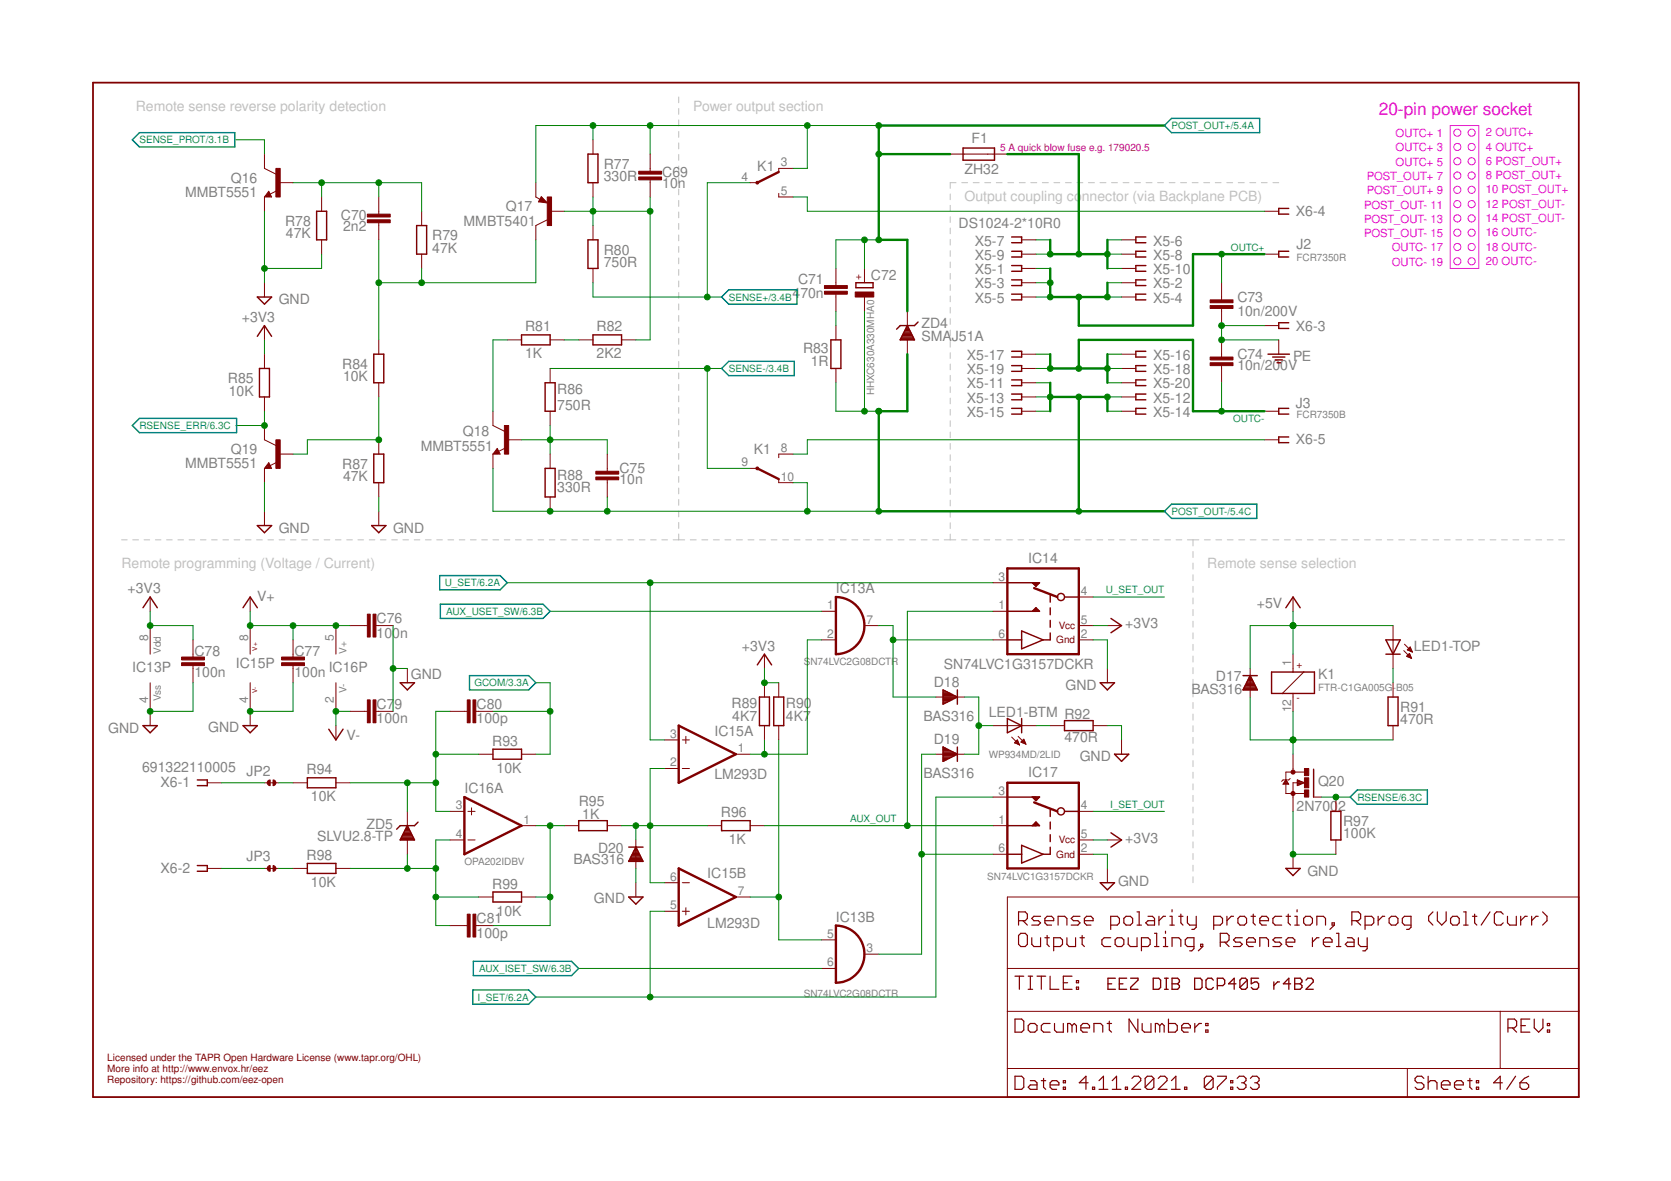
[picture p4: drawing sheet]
<svg xmlns="http://www.w3.org/2000/svg" width="297mm" height="210mm" viewBox="0 0 297 210" stroke-linecap="round" stroke-linejoin="round" font-family="sans-serif">
<defs><g id="words">
<text font-size="3.1" fill="#f0f" x="245.1" y="20.4">20-pin power socket</text>
<g font-size="2.5" fill="#c0c0c0">
<text x="24.1" y="19.8">Remote sense reverse polarity detection</text>
<text x="123.2" y="19.8">Power output section</text>
<text x="171.4" y="35.6">Output coupling co</text>
<text x="192.3" y="35.6">nnector (via Backplane PCB)</text>
<text x="21.6" y="101">Remote programming (Voltage / Current)</text>
<text x="214.6" y="101">Remote sense selection</text>
</g>
<g font-size="2.5" fill="#808080">
<text x="172.7" y="25.5">F1</text>
<text x="32.9" y="35">MMBT5551</text>
<text x="41" y="32.5">Q16</text>
<text x="107.3" y="32.2">330R</text>
<text x="107.3" y="30">R77</text>
<text x="117.7" y="33.4">10n</text>
<text x="117.7" y="31.5">C69</text>
<text x="134.6" y="30.4">K1</text>
<text x="171.4" y="30.9">ZH32</text>
<text x="50.7" y="40.2">R78</text>
<text x="60.6" y="39.1">C70</text>
<text x="61" y="41">2n2</text>
<text x="82.4" y="40.1">MMBT5401</text>
<text x="89.9" y="37.5">Q17</text>
<text x="170.4" y="40.6">DS1024-2*10R0</text>
<text x="230.4" y="38.3">X6-4</text>
<text x="50.8" y="42.4">47K</text>
<text x="76.8" y="44.9">47K</text>
<text x="76.8" y="42.7">R79</text>
<text x="107.3" y="47.5">750R</text>
<text x="107.3" y="45.3">R80</text>
<text x="173.3" y="43.6">X5-7</text>
<text x="173.3" y="46.2">X5-9</text>
<text x="205" y="43.6">X5-6</text>
<text x="205" y="46.2">X5-8</text>
<text x="230.5" y="44.3">J2</text>
<text x="140.9" y="53">4</text>
<text x="141.9" y="50.5">C71</text>
<text x="142.3" y="53">70n</text>
<text x="154.8" y="49.8">C72</text>
<text x="173.3" y="48.7">X5-1</text>
<text x="173.3" y="51.3">X5-3</text>
<text x="173.3" y="53.8">X5-5</text>
<text x="205" y="51.3">X5-2</text>
<text x="205" y="53.8">X5-4</text>
<text x="205" y="48.7">X5-10</text>
<text x="219.9" y="53.7">C73</text>
<text x="43" y="57.2">+3V3</text>
<text x="49.5" y="54.1">GND</text>
<text x="93.4" y="58.9">R81</text>
<text x="106.1" y="58.9">R82</text>
<text x="163.8" y="58.4">ZD4</text>
<text x="219.9" y="56.2">10n/200V</text>
<text x="230.4" y="58.9">X6-3</text>
<text x="60.8" y="65.6">R84</text>
<text x="93.4" y="63.7">1K</text>
<text x="106.1" y="63.7">2K2</text>
<text x="142.7" y="62.7">R83</text>
<text x="144.1" y="65">1R</text>
<text x="163.8" y="60.7">SMAJ51A</text>
<text x="171.9" y="64">X5-17</text>
<text x="205" y="64">X5-16</text>
<text x="219.9" y="65.7">10n/200V</text>
<text x="219.9" y="63.8">C74</text>
<text x="229.9" y="64.2">PE</text>
<text x="40.5" y="68.1">R85</text>
<text x="40.7" y="70.3">10K</text>
<text x="61" y="67.8">10K</text>
<text x="99.1" y="70">R86</text>
<text x="171.9" y="69">X5-11</text>
<text x="171.9" y="71.6">X5-13</text>
<text x="171.9" y="66.5">X5-19</text>
<text x="205" y="71.6">X5-12</text>
<text x="205" y="66.5">X5-18</text>
<text x="205" y="69">X5-20</text>
<text x="82.3" y="77.5">Q18</text>
<text x="99.1" y="72.8">750R</text>
<text x="171.9" y="74.1">X5-15</text>
<text x="205" y="74.1">X5-14</text>
<text x="230.4" y="72.6">J3</text>
<text x="32.9" y="83.3">MMBT5551</text>
<text x="41" y="80.7">Q19</text>
<text x="60.8" y="83.4">R87</text>
<text x="74.8" y="80.1">MMBT5551</text>
<text x="134" y="80.7">K1</text>
<text x="230.4" y="78.9">X6-5</text>
<text x="61" y="85.5">47K</text>
<text x="99.1" y="87.4">330R</text>
<text x="99.1" y="85.3">R88</text>
<text x="110.1" y="86">10n</text>
<text x="110.1" y="84.1">C75</text>
<text x="49.5" y="94.7">GND</text>
<text x="69.9" y="94.7">GND</text>
<text x="182.8" y="100.1">IC14</text>
<text x="22.7" y="105.5">+3V3</text>
<text x="45.7" y="106.7">V+</text>
<text x="148.6" y="105.5">IC13A</text>
<text x="66.9" y="113.3">100n</text>
<text x="66.9" y="110.8">C76</text>
<text x="200" y="111.7">+3V3</text>
<text x="223.4" y="108">+5V</text>
<text x="23.5" y="119.4">IC13P</text>
<text x="34.6" y="116.5">C78</text>
<text x="41.9" y="118.8">IC15P</text>
<text x="52.3" y="116.5">C77</text>
<text x="58.4" y="119.4">IC16P</text>
<text x="131.9" y="115.6">+3V3</text>
<text x="167.8" y="118.9">SN74LVC1G3157DCKR</text>
<text x="251.3" y="115.8">LED1-TOP</text>
<text x="34.6" y="120.3">100n</text>
<text x="52.3" y="120.3">100n</text>
<text x="73" y="120.7">GND</text>
<text x="130" y="125.9">R89</text>
<text x="139.7" y="125.9">R90</text>
<text x="166" y="122.1">D18</text>
<text x="189.4" y="122.6">GND</text>
<text x="211.8" y="123.4">BAS316</text>
<text x="216.1" y="121.1">D17</text>
<text x="234.3" y="120.7">K1</text>
<text x="19.2" y="130.2">GND</text>
<text x="37" y="130.1">GND</text>
<text x="61.6" y="131.5">V-</text>
<text x="66.9" y="128.6">100n</text>
<text x="66.9" y="126">C7</text>
<text x="70.1" y="126">9</text>
<text x="84.7" y="128.6">100p</text>
<text x="84.7" y="126">C80</text>
<text x="127" y="130.9">IC15A</text>
<text x="130.2" y="128.1">4K7</text>
<text x="139.7" y="128.1">4K7</text>
<text x="164.2" y="128.1">BAS316</text>
<text x="175.8" y="127.4">LED1-BTM R92</text>
<text x="189.2" y="131.9">470R</text>
<text x="248.9" y="128.7">470R</text>
<text x="248.9" y="126.5">R91</text>
<text x="25.3" y="137.2">691322110005</text>
<text x="43.8" y="137.9">JP2</text>
<text x="54.5" y="137.6">R94</text>
<text x="87.5" y="132.5">R93</text>
<text x="88.3" y="137.3">10K</text>
<text x="166" y="132.3">D19</text>
<text x="191.9" y="135.3">GND</text>
<text x="28.5" y="139.9">X6-1</text>
<text x="55.3" y="142.4">10K</text>
<text x="82.6" y="141">IC16A</text>
<text x="102.9" y="143.3">R95</text>
<text x="127" y="138.5">LM293D</text>
<text x="164.2" y="138.3">BAS316</text>
<text x="182.8" y="138.2">IC17</text>
<text x="234.3" y="139.8">Q20</text>
<text x="56.4" y="149.5">SLVU2.8-TP</text>
<text x="65.1" y="147.4">ZD5</text>
<text x="103.5" y="145.6">1K</text>
<text x="128.1" y="145.2">R96</text>
<text x="200" y="149.8">+3V3</text>
<text x="230.5" y="144.1">2N700</text>
<text x="237.8" y="144.1">2</text>
<text x="238.7" y="149">100K</text>
<text x="238.7" y="146.8">R97</text>
<text x="28.5" y="155.1">X6-2</text>
<text x="43.8" y="153.1">JP3</text>
<text x="54.5" y="152.9">R98</text>
<text x="102" y="153.5">BAS316</text>
<text x="106.3" y="151.5">D20</text>
<text x="129.5" y="150">1K</text>
<text x="232.4" y="155.6">GND</text>
<text x="55.3" y="157.7">10K</text>
<text x="87.5" y="157.9">R99</text>
<text x="105.6" y="160.6">GND</text>
<text x="125.7" y="156.1">IC15B</text>
<text x="198.7" y="157.5">GND</text>
<text x="84.7" y="166.7">100p</text>
<text x="84.7" y="164.1">C81</text>
<text x="88.3" y="162.7">10K</text>
<text x="125.7" y="165">LM293D</text>
<text x="148.6" y="163.9">IC13B</text>
</g>
<g font-size="2.1" fill="#808080">
<text x="138.8" y="29.6">3</text>
<text x="131.8" y="32.1">4</text>
<text x="138.8" y="34.7">5</text>
<text x="131.8" y="82.9">9</text>
<text x="138.8" y="80.4">8</text>
<text x="138.8" y="85.4">10</text>
<text x="177.5" y="103.2">3</text>
<text x="192.1" y="105.8">4</text>
<text x="26.3" y="113.9" transform="rotate(-90 26.3 113.9)">8</text>
<text x="44.1" y="113.9" transform="rotate(-90 44.1 113.9)">8</text>
<text x="59.3" y="113.9" transform="rotate(-90 59.3 113.9)">5</text>
<text x="147" y="108.3">1</text>
<text x="147" y="113.4">2</text>
<text x="154" y="110.8">7</text>
<text x="177.5" y="113.4">6</text>
<text x="177.5" y="108.3">1</text>
<text x="192.1" y="110.8">5</text>
<text x="192.1" y="113.4">2</text>
<text x="229.5" y="118.5" transform="rotate(-90 229.5 118.5)">1</text>
<text x="26.3" y="124.9" transform="rotate(-90 26.3 124.9)">4</text>
<text x="44.1" y="124.9" transform="rotate(-90 44.1 124.9)">4</text>
<text x="59.3" y="124.9" transform="rotate(-90 59.3 124.9)">2</text>
<text x="119.1" y="131.1">3</text>
<text x="229.5" y="126.6" transform="rotate(-90 229.5 126.6)">12</text>
<text x="119.1" y="136.2">2</text>
<text x="131.2" y="133.7">1</text>
<text x="81" y="143.8">3</text>
<text x="177.5" y="141.3">3</text>
<text x="192.1" y="143.8">4</text>
<text x="81" y="148.9">4</text>
<text x="93.1" y="146.4">1</text>
<text x="177.5" y="146.4">1</text>
<text x="192.1" y="148.9">5</text>
<text x="177.5" y="151.5">6</text>
<text x="192.1" y="151.5">2</text>
<text x="119.1" y="156.5">6</text>
<text x="119.1" y="161.6">5</text>
<text x="131.2" y="159.1">7</text>
<text x="147" y="166.7">5</text>
<text x="147" y="171.8">6</text>
<text x="154" y="169.2">3</text>
</g>
<g font-size="2" fill="#f0f">
<text x="248.1" y="24.4">OUTC+ 1</text>
<text x="248.1" y="29.4">OUTC+ 5</text>
<text x="248.1" y="26.9">OUTC+ 3</text>
<text x="264.1" y="29.3">6 POST_OUT+</text>
<text x="264.1" y="24.2">2 OUTC+</text>
<text x="264.1" y="26.8">4 OUTC+</text>
<text x="243" y="32">POST_OUT+ 7</text>
<text x="243" y="34.5">POST_OUT+ 9</text>
<text x="264.1" y="34.4">10 POST_OUT+</text>
<text x="264.1" y="31.8">8 POST_OUT+</text>
<text x="242.5" y="37.1">POST_OUT- 11</text>
<text x="242.5" y="39.6">POST_OUT- 13</text>
<text x="264.1" y="42">16 OUTC-</text>
<text x="264.1" y="36.9">12 POST_OUT-</text>
<text x="264.1" y="39.5">14 POST_OUT-</text>
<text x="242.5" y="42.1">POST_OUT- 15</text>
<text x="247.4" y="47.2">OUTC- 19</text>
<text x="247.4" y="44.7">OUTC- 17</text>
<text x="264.1" y="47.1">20 OUTC-</text>
<text x="264.1" y="44.5">18 OUTC-</text>
</g>
<g font-size="1.8" fill="#008080">
<text x="208.3" y="22.9">POST_OUT+/5.4A</text>
<text x="24.8" y="25.5">SENSE_PROT/3.1B</text>
<text x="218.8" y="44.5">OUTC+</text>
<text x="129.5" y="53.4">SENSE+/3.4B</text>
<text x="129.5" y="66.1">SENSE-/3.4B</text>
<text x="24.8" y="76.3">RSENSE_ERR/6.3C</text>
<text x="219.2" y="75">OUTC-</text>
<text x="208.3" y="91.5">POST_OUT-/5.4C</text>
<text x="79" y="104.2">U_SET/6.2A</text>
<text x="196.6" y="105.5">U_SET_OUT</text>
<text x="79.3" y="109.3">AUX_USET_SW/6.3B</text>
<text x="84.3" y="122">GCOM/3.3A</text>
<text x="197.4" y="143.6">I_SET_OUT</text>
<text x="241.3" y="142.3">RSENSE/6.3C</text>
<text x="151.1" y="146.1">AUX_OUT</text>
<text x="85.2" y="172.8">AUX_ISET_SW/6.3B</text>
<text x="84.9" y="177.8">I_SET/6.2A</text>
</g>
<text font-size="1.8" fill="#800080" x="177.8" y="26.8">5 A quick blow fuse e.g. 179020.5</text>
<g font-size="1.8" fill="#808080">
<text x="230.5" y="46.4">FCR7350R</text>
<text x="155.4" y="70.3" transform="rotate(-90 155.4 70.3)">HHXC630A330MHA0</text>
<text x="230.5" y="74.4">FCR7350B</text>
<text x="28.6" y="116.3" transform="rotate(-90 28.6 116.3)">Vdd</text>
<text x="61.6" y="116.3" transform="rotate(-90 61.6 116.3)">V+</text>
<text x="142.9" y="118.2">SN74LVC2G08DCTR</text>
<text x="28.6" y="124.6" transform="rotate(-90 28.6 124.6)">Vss</text>
<text x="61.6" y="123.3" transform="rotate(-90 61.6 123.3)">V-</text>
<text x="234.3" y="122.9">FTR-C1GA005G-B05</text>
<text x="175.8" y="134.7">WP934MD/2LID</text>
<text x="82.6" y="153.7">OPA202IDBV</text>
<text x="175.5" y="156.5">SN74LVC1G3157DCKR</text>
<text x="142.9" y="177.2">SN74LVC2G08DCTR</text>
</g>
<g font-size="1.8" fill="#800000">
<text x="153.1" y="49.8" transform="rotate(-90 153.1 49.8)">+</text>
<text x="188.2" y="111.8">Vcc</text>
<text x="187.8" y="114.4">Gnd</text>
<text x="230.5" y="118.8">+</text>
<text x="230.5" y="124.5">-</text>
<text x="188.2" y="149.9">Vcc</text>
<text x="187.8" y="152.5">Gnd</text>
<text x="19.1" y="188.6">Licensed under the TAPR Open Hardware License (www.tapr.org/OHL)</text>
<text x="19.1" y="190.5">More info at http://www.envox.hr/eez</text>
<text x="19.1" y="192.4">Repository: https://github.com/eez-open</text>
</g>
<g font-size="1.1" fill="#800000">
<text x="45.7" y="115.6" transform="rotate(-90 45.7 115.6)">V+</text>
<text x="45.7" y="123.3" transform="rotate(-90 45.7 123.3)">V-</text>
</g>
</g></defs>
<g fill="none" stroke="#c0c0c0" stroke-width=".18">
<path d="M120.6 17.2v1.1M120.6 19.3v1M120.6 21.3v1.1M120.6 23.4v1M120.6 25.4v1.1M120.6 27.5v1M120.6 29.5v1M120.6 31.5v1.1M120.6 33.6v1M120.6 35.6v1.1M120.6 37.7v1M120.6 39.7v1.1"/>
<path d="M168.9 34.5v1M168.9 36.5v1M168.9 38.5v1M169.9 32.5h-1v1M171 32.5h1M173 32.5h1.1M175 32.5h1.1M177.1 32.5h1M179.2 32.5h1M181.2 32.5h1M183.2 32.5h1.1M185.3 32.5h1.1"/>
<path d="M187.3 32.5h1.1M189.4 32.5h1M191.4 32.5h1.1M193.5 32.5h1M195.5 32.5h1.1M197.6 32.5h1M199.6 32.5h1.1M201.7 32.5h1M203.7 32.5h1.1M205.8 32.5h1M207.8 32.5h1.1M209.9 32.5h1"/>
<path d="M211.9 32.5h1.1M214 32.5h1M216 32.5h1.1M218.1 32.5h1M220.1 32.5h1.1M222.2 32.5h1M224.2 32.5h1.1M226.3 32.5h1M120.6 41.8v1M120.6 43.8v1.1M120.6 45.8v1.1M120.6 47.9v1"/>
<path d="M120.6 49.9v1.1M120.6 52v1M120.6 54v1.1M120.6 56.1v1M120.6 58.1v1.1M168.9 40.5v1.1M168.9 42.5v1.1M168.9 44.6v1M168.9 46.6v1M168.9 48.6v1M168.9 50.6v1M168.9 52.6v1"/>
<path d="M168.9 54.6v1M168.9 56.6v1.1M168.9 58.7v1M120.6 60.2v1M120.6 62.2v1M120.6 64.2v1.1M120.6 66.3v1M120.6 68.3v1.1M120.6 70.4v1M120.6 72.4v1.1M120.6 74.5v1M120.6 76.5v1.1"/>
<path d="M120.6 78.5v1.1M168.9 60.7v1M168.9 62.7v1M168.9 64.7v1M168.9 66.7v1M168.9 68.7v1.1M168.9 70.8v1M168.9 72.8v1M168.9 74.8v1M168.9 76.8v1M168.9 78.8v1M21.6 95.9h1"/>
<path d="M23.6 95.9h1M25.6 95.9h1M27.6 95.9h1M29.6 95.9h1M31.6 95.9h1M33.6 95.9h1M35.6 95.9h1M37.6 95.9h1M39.6 95.9h1M41.6 95.9h1M43.6 95.9h1M45.6 95.9h1"/>
<path d="M47.6 95.9h1M49.6 95.9h1M51.6 95.9h1M53.6 95.9h1M55.6 95.9h1M57.6 95.9h1M59.6 95.9h1M61.6 95.9h1M63.6 95.9h1M65.6 95.9h1M67.6 95.9h1M69.6 95.9h1"/>
<path d="M71.6 95.9h1M73.6 95.9h1M75.6 95.9h1M77.6 95.9h1M79.6 95.9h1M81.6 95.9h1M83.6 95.9h1M85.6 95.9h1M87.6 95.9h1M89.6 95.9h1M91.6 95.9h1M93.6 95.9h1"/>
<path d="M95.7 95.9h.9M97.6 95.9h1M99.7 95.9h.9M101.6 95.9h1M103.7 95.9h.9M105.6 95.9h1M107.7 95.9h.9M109.6 95.9h1.1M111.7 95.9h.9M113.6 95.9h1.1M115.7 95.9h.9M117.6 95.9h1.1"/>
<path d="M119.7 95.9h2M120.6 80.6v1M120.6 82.6v1.1M120.6 84.7v1M120.6 86.7v1.1M120.6 88.8v1M120.6 90.8v1.1M120.6 92.9v1M120.6 94.9v1M122.7 95.9h1.1M124.8 95.9h1M126.8 95.9h1.1"/>
<path d="M128.9 95.9h1M130.9 95.9h1.1M133 95.9h1M135 95.9h1.1M137.1 95.9h1M139.1 95.9h1.1M141.2 95.9h1M143.2 95.9h1.1M145.3 95.9h1M147.3 95.9h1.1M149.4 95.9h1M151.4 95.9h1.1"/>
<path d="M153.5 95.9h1M155.5 95.9h1.1M157.6 95.9h1M159.6 95.9h1.1M161.7 95.9h1.1M163.7 95.9h1.1M165.8 95.9h1.1M167.9 95.9h2M168.9 80.8v1.1M168.9 82.8v1.1M168.9 84.9v1M168.9 86.9v1"/>
<path d="M168.9 88.9v1M168.9 90.9v1M168.9 92.9v1M168.9 94.9v1M170.9 95.9h1M172.9 95.9h1M174.9 95.9h1M176.9 95.9h1M178.9 95.9h1.1M181 95.9h1M183 95.9h1M185 95.9h1"/>
<path d="M187 95.9h1M189 95.9h1M191 95.9h1M193 95.9h1M195 95.9h1M197 95.9h1M199 95.9h1M201 95.9h1M203 95.9h1M205 95.9h1.1M207.1 95.9h1M209.1 95.9h1"/>
<path d="M211.1 95.9h2M212.1 95.9v1.1M212.1 98v1.1M214.1 95.9h1M216.1 95.9h1.1M218.2 95.9h1M220.2 95.9h1M222.2 95.9h1.1M224.3 95.9h1M226.3 95.9h1M228.3 95.9h1.1M230.4 95.9h1"/>
<path d="M232.4 95.9h1M234.4 95.9h1.1M236.5 95.9h1M238.5 95.9h1M240.5 95.9h1.1M242.5 95.9h1.1M244.6 95.9h1M246.6 95.9h1M248.6 95.9h1.1M250.7 95.9h1M252.7 95.9h1M254.7 95.9h1.1"/>
<path d="M256.8 95.9h1M258.8 95.9h1M260.8 95.9h1.1M262.8 95.9h1.1M264.9 95.9h1M266.9 95.9h1M268.9 95.9h1.1M271 95.9h1M273 95.9h1M275 95.9h1.1M277.1 95.9h1M212.1 100.1v1.1"/>
<path d="M212.1 102.2v1M212.1 104.2v1.1M212.1 106.3v1M212.1 108.3v1.1M212.1 110.4v1.1M212.1 112.5v1M212.1 114.5v1.1M212.1 116.6v1.1M212.1 118.7v1M212.1 120.7v1.1M212.1 122.8v1.1M212.1 124.9v1"/>
<path d="M212.1 126.9v1.1M212.1 129v1M212.1 131.1v1M212.1 133.1v1.1M212.1 135.2v1M212.1 137.2v1.1M212.1 139.3v1.1M212.1 141.4v1.1M212.1 143.4v1.1M212.1 145.5v1.1M212.1 147.6v1M212.1 149.6v1.1"/>
<path d="M212.1 151.7v1.1M212.1 153.8v1M212.1 155.8v1.1"/>
</g>
<g fill="none" stroke="#800000" stroke-width=".21">
<path d="M180.4 173.5h1.6M181.1 163.6h1.1l.4-.4v-.7l-.4-.4h-1.1v2.3M181.1 166.3l.4-.4h.7l.4 .4v1.5l-.4 .4h-.7l-.4-.4zM181.2 173.5v2.3M181.8 163.6l.8 .8M182.8 173.5h.8M182.8 175.8h.8M183.2 173.5v2.3M183.4 166.7v1.1l.4 .4h1.2v-1.5M184.3 173.5h1.6M185 162.9h-1.2l-.4 .3 .4 .4h.8l.4 .4-.4 .4h-1.2M185.1 173.5v2.3"/>
<path d="M185.7 163.6h1.6v-.4l-.4-.3h-.8l-.4 .3v.8l.4 .4h.8M185.7 166.7h.8M186.1 166.3v1.5l.4 .4M186.7 173.5v2.3h1.5M187.3 168.2h1.2l.4-.4v-.8l-.4-.3h-1.2v2.3M188.1 164.4v-1.5h1.2l.4 .3v1.2M189 174.7h.8M189.7 166.7v1.1l.3 .4h1.2v-1.5M190.6 173.5h-1.6v2.3h1.6M191.3 175.5h.4v.3h-.4zM191.3 174.3h.4v.4h-.4zM192 162.9h-1.2l-.4 .3 .4 .4h.8l.4 .4-.4 .4h-1.2"/>
<path d="M192 166.7h.8M192.4 166.3v1.5l.4 .4M192.8 163.6h1.5v-.4l-.4-.3h-.8l-.3 .3v.8l.3 .4h.8M197.4 164.4h1.2l.4-.4v-.8l-.4-.3h-1.2v2.3M197.4 166.7h-1.1l-.4 .3v.8l.4 .4h1.1M198.2 167l.4-.3h.8l.4 .3v.8l-.4 .4h-.8l-.4-.4zM199.8 163.2l.4-.3h.7l.4 .3v.8l-.4 .4h-.7l-.4-.4zM200.6 166.7v1.1l.3 .4h1.2v-1.5M202.1 162.1h.4v2.3M202.1 164.4h.8M202.9 168.2h1.2l.3-.4v-.8l-.3-.3h-1.2v2.3M204.1 162.9h.8l.3 .3v1.2h-1.1l-.4-.4 .4-.4h1.1"/>
<path d="M205.2 165.9h.4v2.3M205.2 168.2h.8M206 162.9v1.5M206.8 168.2h.8M206.8 166.7h.4v1.5M207.2 162.9h-.4l-.8 .7M207.2 165.5v.4M208 164.4h.7M208 162.9h.3v1.5M208.3 161.7v.4M208.3 168.2v-1.5h1.2l.4 .3v1.2M209.5 162.9h.8"/>
<path d="M209.9 162.5v1.5l.4 .4M211.1 162.9v1.1l.4 .4h1.1M212.2 168.2h-1.1l-.4-.4v-.8l.4-.3h1.1v1.9l-.3 .4h-.4M212.6 162.9v1.9l-.4 .4h-.3M213.4 167.8h.4v.4h-.4zM213.8 168.2l-.8 .8M215.8 164.4h1.1l.4-.4v-.8l-.4-.3h-1.1v2.3M216.9 167.4h1.2l.4-.4v-.7l-.4-.4h-1.2v2.3M217.7 167.4l.8 .8M218.1 162.9v1.5M219.3 162.9h-.4l-.8 .7M220 163.2l.4-.3h.8l.4 .3v.8l-.4 .4h-.8l-.4-.4z"/>
<path d="M220.8 166.7h-1.2l-.3 .3 .3 .4h.8l.4 .4-.4 .4h-1.1M221.6 167.4h1.6v-.4l-.4-.3h-.8l-.4 .3v.8l.4 .4h.8M222.4 162.9h.8M222.8 162.5v1.5l.4 .4M223.9 163.6h1.6v-.4l-.4-.3h-.8l-.4 .3v.8l.4 .4h.8M223.9 168.2v-1.5h1.2l.4 .3v1.2M227.8 162.9h-1.1l-.4 .3v.8l.4 .4h1.1M227.8 166.7h-1.1l-.4 .3 .4 .4h.8l.3 .4-.3 .4h-1.2M228.6 162.9h.8M228.6 167.4h1.6v-.4l-.4-.3h-.8l-.4 .3v.8l.4 .4h.8M229 162.5v1.5l.4 .4M230.2 164.4h.7"/>
<path d="M230.2 162.9h.4v1.5M230.6 161.7v.4M231.7 163.2l.4-.3h.8l.4 .3v.8l-.4 .4h-.8l-.4-.4zM233.3 166.7v1.5M234.1 164.4v-1.5h1.1l.4 .3v1.2M234.5 166.7h-.4l-.8 .7M235.2 167.4h1.6v-.4l-.4-.3h-.8l-.4 .3v.8l.4 .4h.8M236.8 164h.4v.4h-.4zM237.2 164.4l-.8 .8M237.6 165.9h.4v2.3M237.6 168.2h.8M239.5 166.7h.8l.4 .3v1.2h-1.2l-.4-.4 .4-.4h1.2"/>
<path d="M240.3 163.6h1.2l.4-.4v-.7l-.4-.4h-1.2v2.3M241.1 163.6l.8 .8M241.5 166.7v1.1l.4 .4h1.1M242.7 164.4h1.1l.4-.4v-.8l-.4-.3h-1.1v2.3M243 166.7v1.9l-.3 .4h-.4M245 162.9v1.5M246.1 162.9h-.3l-.8 .7M246.9 163.2l.4-.3h.8l.4 .3v.8l-.4 .4h-.8l-.4-.4zM250.8 164.4h-1.1l-.4-.4v-.8l.4-.3h1.1v1.9l-.4 .4h-.4M254.7 162.1l-.7 .8v.7l.7 .8M255.5 162.1v1.5l.8 .8 .8-.8v-1.5M257.9 163.2l.3-.3h.8l.4 .3v.8l-.4 .4h-.8l-.3-.4z"/>
<path d="M260.2 162.1h.4v2.3M260.2 164.4h.8M261.7 162.9h.8M262.1 162.5v1.5l.4 .4M264.9 162.1l-1.6 2.3M267.2 162.5l-.4-.4h-.8l-.4 .4v1.5l.4 .4h.8l.4-.4M268 162.9v1.1l.4 .4h1.1v-1.5M270.3 162.9v1.5M271.5 162.9h-.4l-.8 .7M272.3 162.9v1.5M273.4 162.9h-.4l-.7 .7M274.2 162.1l.8 .8v.7l-.8 .8"/>
<path d="M180.4 181.1h1.2l.4 .4v1.6l-.4 .4h-1.2zM180.4 191.3h1.2l.4 .4v1.5l-.4 .4h-1.2zM182.8 182.3l.4-.4h.7l.4 .4v.8l-.4 .4h-.7l-.4-.4zM183.2 192.1h.7l.4 .3v1.2h-1.1l-.4-.4 .4-.4h1.1M185.1 192.1h.8M185.5 191.7v1.5l.4 .4M186.7 192.8h1.5v-.4l-.4-.3h-.8l-.3 .3v.8l.3 .4h.8M186.7 181.9h-1.2l-.4 .4v.8l.4 .4h1.2M187.5 181.9v1.2l.3 .4h1.2v-1.6M189 193.2h.4v.4h-.4zM189 192.1h.4v.3h-.4zM190.6 182.3l-.4-.4h-.4v1.6"/>
<path d="M190.6 182.3l.4-.4 .3 .4v1.2M190.6 182.3v1.2M192.1 182.7h1.6v-.4l-.4-.4h-.8l-.4 .4v.8l.4 .4h.8M193.4 192.4h-1.5l1.1-1.1v2.3M194.2 193.2h.4v.4h-.4zM194.5 183.5v-1.6h1.1l.4 .4v1.2M195.4 193.6h1.5M195.4 192.1l.8-.8v2.3M196.8 181.9h.8M197.2 181.5v1.6l.4 .4M197.7 193.6h1.6M197.7 192.1l.8-.8v2.3"/>
<path d="M200 193.2h.4v.4h-.4zM201.2 191.7l.4-.4h.8l.4 .4v.4l-1.6 1.5h1.6M202.3 181.1v2.4l-1.6-2.4v2.4M203 181.9v1.2l.4 .4h1.2v-1.6M205.1 191.7v1.5l-.4 .4h-.8l-.3-.4M205.1 191.7l-.4-.4h-.8l-.3 .4v1.5M205.1 191.7l-1.5 1.5M205.9 191.7l.4-.4h.8l.4 .4v.4l-1.6 1.5h1.6M206.2 182.3l-.4-.4h-.4v1.6M206.2 182.3v1.2M206.2 182.3l.3-.4 .4 .4v1.2M207.7 181.1v2.4h1.2l.4-.4v-.8l-.4-.4h-1.2"/>
<path d="M208.2 193.6h1.6M208.2 192.1l.8-.8v2.3M210.1 182.7h1.5v-.4l-.4-.4h-.8l-.3 .4v.8l.3 .4h.8M210.6 193.2h.4v.4h-.4zM212.4 181.9v1.6M213.6 181.9h-.4l-.8 .8M214.3 183.1h.4v.4h-.4zM214.3 181.9h.4v.4h-.4zM215.6 191.7v1.5l-.4 .4h-.7l-.4-.4M215.6 191.7l-.4-.4h-.7l-.4 .4v1.5M215.6 191.7l-1.5 1.5M216.4 191.3h1.6v.4l-1.6 1.5v.4"/>
<path d="M218.8 193.2h.3v.4h-.3zM218.8 192.1h.3v.3h-.3zM219.9 191.7l.4-.4h.8l.4 .4v.4l-.4 .3M220.7 192.4h.4M221.1 192.4l.4 .4v.4l-.4 .4h-.8l-.4-.4M222.3 191.7l.4-.4h.7l.4 .4v.4l-.4 .3M223 192.4h.4M223.4 192.4l.4 .4v.4l-.4 .4h-.7l-.4-.4M253.1 191.7l-.4-.4h-.8l-.4 .4v.4l.4 .3h.8l.4 .4v.4l-.4 .4h-.8l-.4-.4M253.9 192.4l.4-.3h.8l.3 .3v1.2M253.9 191.3v2.3M256.2 192.8h1.6v-.4l-.4-.3h-.8l-.4 .3v.8l.4 .4h.8"/>
<path d="M258.6 192.8h1.5v-.4l-.4-.3h-.7l-.4 .3v.8l.4 .4h.7M260.9 192.1h.8M261.3 191.7v1.5l.4 .4M262.4 193.2h.4v.4h-.4zM262.4 192.1h.4v.3h-.4zM267.1 192.4h-1.6l1.2-1.1v2.3M268.1 182.7h1.1l.4-.4v-.8l-.4-.4h-1.1v2.4M268.8 182.7l.8 .8M269.4 191.3l-1.6 2.3M270.2 192.4h1.2l.3 .4v.4l-.3 .4h-.8l-.4-.4zM270.4 182.3h.8M271.7 191.3l-.7 .4-.8 .7"/>
<path d="M271.9 181.1h-1.5v2.4h1.5M272.7 181.1v1.6l.8 .8 .8-.8v-1.6M275.1 183.1h.4v.4h-.4zM275.1 181.9h.4v.4h-.4z"/>
</g>
<path d="M16.5 14.7h264.1v180.3h-264.1z" fill="none" stroke="#800000" stroke-width=".32"/>
<g fill="none" stroke="#800000" stroke-width=".18">
<path d="M47 27.4v2.5l2 1M47 35v2.5M47.8 34l.5 1h-1.3zM49.2 33.9l-1.2 .6M49.6 32.5h2.5M57.2 35v2.5M67.3 35v3.1M67.3 39.6v3M75 37.5v2.6M95.2 32.5v2.5l.8 .4M96.2 34.9l1.1 1.2-1.6-.2zM97.3 39.1l-2.1 1v2.5"/>
<path d="M97.8 37.5h2.5M105.4 24.8v2.6M105.4 32.5v2.5M115.6 27.4v3M115.6 32v3M133.3 32.5h1.3M138.4 34.4v.6h2.6M141 29.9h-2.6v.7M168.9 27.4h10.2M224.8 37.5h2.5M47 50.2v2.6M47 57.9v2.5"/>
<path d="M57.2 42.6v2.6M75 45.2v2.5M105.4 40.1v2.5M105.4 47.7v2.5M148.6 47.7v3.1M148.6 52.3v3M148.6 57.9v2.5M153.7 47.7v2.5M153.7 52.8v2.5M161.3 55.3v2.6M181.6 45.2h2.5M181.6 47.7h2.5"/>
<path d="M181.6 50.2h2.5M181.6 52.8h2.5M181.6 42.6h2.5M199.4 45.2h2.5M199.4 47.7h2.5M199.4 50.2h2.5M199.4 52.8h2.5M199.4 42.6h2.5M217.1 50.2v3.1M217.1 54.8v3.1M224.8 45.2h2.5M224.8 57.9h2.5"/>
<path d="M47 62.9v2.6M47 70.5v2.6M47 75.6v2.6l2 1M67.3 60.4v2.5M67.3 68v2.5M67.3 78.2v2.5M87.6 73.1v2.5l2.1 1M88.4 79.7l.5 1h-1.3zM89.9 79.6l-1.3 .6M90.2 78.2h2.5M90.2 60.4h2.5M97.8 60.4h2.5"/>
<path d="M97.8 65.5v2.5M97.8 73.1v2.5M102.9 60.4h2.5M110.5 60.4h2.5M148.6 65.5v2.5M161.3 60.4v2.5M181.6 73.1h2.5M181.6 68h2.5M181.6 70.5h2.5M181.6 62.9h2.5M181.6 65.5h2.5M199.4 73.1h2.5"/>
<path d="M199.4 68h2.5M199.4 70.5h2.5M199.4 62.9h2.5M199.4 65.5h2.5M217.1 60.4v3.1M217.1 65v3M224.8 73.1h2.5M224.8 78.2h2.5M227.3 60.4v2.5M47 83.2v2.6M47 90.9v2.5M47.8 82.2l.5 1h-1.3z"/>
<path d="M49.2 82.1l-1.2 .7M49.6 80.7h2.5M67.3 85.8v2.5M67.3 90.9v2.5M87.6 80.7v2.5M97.8 80.7v2.5M97.8 88.3v2.6M107.9 80.7v3.1M107.9 85.3v3M133.3 83.2h1.3M138.4 85.2v.6h2.6M141 80.7h-2.6v.6"/>
<path d="M26.7 106.1v2.5M26.7 111.2v5.1M34.3 113.7v3.1M34.3 118.3v3M44.5 106.1v2.5M44.5 111.2v5.1M52.1 113.7v3.1M52.1 118.3v3M59.7 111.2v5.1M62.3 111.2h3M66.8 111.2h3.1M72.4 118.8v2.5"/>
<path d="M135.9 116.3v2.5M146 108.6h2.6M146 113.7h2.6M153.7 111.2h2.5M176.5 108.6h2.6M176.5 113.7h2.6M176.5 103.6h2.6M191.8 113.7h2.5M191.8 111.2h2.5M191.8 106.1h2.5M196.8 118.8v2.5M196.8 111.2h2.6"/>
<path d="M222.2 118.8v5.1M229.8 106.1v2.5M229.8 116.3v3.1M231.8 119.4l-3.9 3.9M247.6 111.2v7.6M249.5 115.6l1.4 1.4M249.7 114.5l1.4 1.4M250 116.6l.5-.5 .4 .9zM250.1 116.6h.6M250.2 115.5l.9 .4M250.2 115.5h.7M250.2 116.7h.6"/>
<path d="M250.2 116.5h.5M250.3 115.4h.5M250.3 116.4h.3M250.4 115.3h.4M250.4 115.6h.6M250.5 116.8h.3M250.5 116.2h.1M250.5 115.1h.2M250.7 115h.1M250.7 115l.4 .9M250.7 115l-.5 .5M250.7 115.7h.3"/>
<path d="M250.7 116.9h.2M251 115.9h.1M26.7 121.3v7.7M36.9 139.1h2.5M44.5 121.3v7.7M47 139.1h2.6M52.1 139.1h2.5M59.7 139.1h2.6M59.7 121.3v5.1M59.7 129v2.5M62.3 126.4h3M66.8 126.4h3.1"/>
<path d="M80 126.4h3.1M84.6 126.4h3M85.1 134h2.5M92.7 134h2.5M118.1 131.5h2.5M118.1 136.6h2.5M121.3 131.5h1.3M121.3 136.6h1.3M121.9 130.9v1.2M130.8 134h2.5M135.9 121.3v2.6M135.9 129v2.5"/>
<path d="M138.4 121.3v2.6M138.4 129v2.5M166.4 134h5M166.4 123.9h5M176.5 129h7.6M179.8 131l1.4 1.4M180.3 132l.5-.5 .4 .9zM180.4 132h.7M180.4 131.9h.6M180.6 131.8h.4M180.7 132.1h.4M180.7 131.7h.2"/>
<path d="M180.8 131.6h.1M180.9 132.3h.3M181 130.9l1.4 1.4M181.2 132.4h.1M181.5 131.9l.5-.5 .4 .9zM181.5 131.9h.7M181.6 131.8h.6M181.7 131.7h.4M181.8 132h.5M181.8 131.6h.3M181.9 131.4h.1M182.1 132.1h.2"/>
<path d="M186.7 129h2.5M194.3 129h2.5M199.4 131.5v2.5M228.2 139.3h.8M228.2 139.1h.7M228.3 139h.6M228.4 138.9h.4M228.5 138.8h.2M228.6 138.7h.1M228.6 138.6l.5 .8h-1zM229.3 138.4l-.2 .2h-1l-.3 .3M229.8 123.3v3.1"/>
<path d="M229.8 134v3.2M230.6 138.6l1.3 .5-1.3 .5zM230.6 139.6h.1M230.6 139.5h.3M230.6 139.4h.6M230.6 139.3h.9M230.6 139h1M230.6 138.9h.7M230.6 138.8h.4M230.6 138.7h.1M231.8 139.1h-2v5.1M231.9 137.2h-3.3v3.8h3.3"/>
<path d="M247.6 121.3v2.6M247.6 129v2.5M36.9 154.3h2.5M47 154.3h2.6M52.1 154.3h2.5M59.7 154.3h2.6M72.4 144.2v2.5M72.4 149.3v2.5M80 144.2h2.5M80 149.3h2.5M83.2 144.2h1.3M83.2 149.3h1.3"/>
<path d="M83.8 143.6v1.2M85.1 159.4h2.5M92.7 159.4h2.5M92.7 146.7h2.5M100.3 146.7h2.6M107.9 146.7h2.6M113 149.3v5M113 156.9v2.5M118.1 156.9h2.5M121.3 156.9h1.3M125.7 146.7h2.6M130.8 159.4h2.5"/>
<path d="M133.3 146.7h2.6M176.5 141.7h2.6M176.5 146.7h2.6M176.5 151.8h2.6M179.1 159.4h101.5v35.6h-101.5zM191.8 144.2h2.5M191.8 149.3h2.5M191.8 151.8h2.5M196.8 154.3v2.6M196.8 149.3h2.6M229.8 151.8v2.5M233.5 141.7h1.4"/>
<path d="M237.5 141.7v2.5M237.5 149.3v2.5M80 164.5h3.1M84.6 164.5h3M118.1 162h2.5M121.3 162h1.3M121.9 161.3v1.3M146 172.1h2.6M146 167h2.6M153.7 169.6h2.5M179.1 179.7h101.5M179.1 172.1h101.5"/>
<path d="M266.7 179.7v10.2M179.1 189.9h101.5M250.2 189.9v5.1"/>
</g>
<g fill="none" stroke="#800000" stroke-width=".23">
<path d="M197 174.9h.6M198.3 173.9h-1.3v1.9h1.3M199 174.9h.6M200.3 173.9h-1.3v1.9h1.3M201 173.9h1.3v.3l-1.3 1.3v.3h1.3M205 173.9h1l.3 .3v1.3l-.3 .3h-1zM207 173.9h.7M207 175.8h.7M207.3 173.9v1.9M208.3 173.9h1l.4 .3v.3l-.4 .4 .4 .3v.3l-.4 .3h-1zM208.3 174.9h1M212.4 173.9h1l.3 .3v1.3l-.3 .3h-1z"/>
<path d="M215.7 174.2l-.3-.3h-.7l-.3 .3v1.3l.3 .3h.7l.3-.3M216.4 175.2h1l.3-.3v-.7l-.3-.3h-1v1.9M219.7 174.9h-1.3l1-1v1.9M221.7 174.2l-.3-.3h-.7l-.3 .3v1.3M221.7 174.2v1.3l-.3 .3h-.7l-.3-.3M221.7 174.2l-1.3 1.3M223.7 173.9h-1.3v1l.7-.4h.3l.3 .4v.6l-.3 .3h-.6l-.4-.3M226.4 174.5v1.3M227.4 174.5h-.3l-.7 .7M229.4 174.9h-1.3l1-1v1.9M230.1 173.9h1l.3 .3v.3l-.3 .4 .3 .3v.3l-.3 .3h-1zM230.1 174.9h1"/>
<path d="M232.2 174.2l.3-.3h.6l.3 .3v.3l-1.2 1.3h1.2"/>
</g>
<g fill="none" stroke="#800000" stroke-width=".25">
<path d="M47.8 34.5l-.2 .3h.4l-.2-.6-.5 .7h.7M56.3 37.5h1.8v5.1h-1.8zM96.3 35.6h.3l-.3-.2-.3 .4 1 .1-.7-.8-.4 .7M104.5 27.4h1.8v5.1h-1.8zM171.2 26.3h5.6v2.2h-5.6zM229.1 37h-1.8v1.1h1.8M45.7 52.8h2.6l-1.3 1.3zM45.7 59.8l1.3-1.9 1.3 1.9M74.1 40.1h1.7v5.1h-1.7zM92.7 59.5h5.1v1.8h-5.1zM104.5 42.6h1.8v5.1h-1.8zM105.4 59.5h5.1v1.8h-5.1z"/>
<path d="M152.1 50.2h3.1v.9h-3.1zM160.3 59.9h2M160.4 59.7h1.8M160.5 59.5h1.6M160.6 59.2h1.4M160.7 59h1.2M160.8 58.8h1M160.9 58.6h.7M161 58.3h.5M161.2 58.1h.2M161.3 57.9h.1M161.3 57.9l1.3 2.5h-2.6z"/>
<path d="M163.2 57.2l-.6 .7h-2.6l-.6 .6M179.8 44.7h1.8v1h-1.8M179.8 47.2h1.8v1h-1.8M179.8 42.1h1.8v1h-1.8M179.8 49.7h1.8v1.1h-1.8M179.8 52.3h1.8v1h-1.8M203.7 44.7h-1.8v1h1.8M203.7 47.2h-1.8v1h1.8M203.7 49.7h-1.8v1.1h1.8M203.7 42.1h-1.8v1h1.8M203.7 52.3h-1.8v1h1.8M229.1 44.7h-1.8v1h1.8"/>
<path d="M229.1 57.4h-1.8v1h1.8M46.1 65.5h1.8v5h-1.8zM66.4 62.9h1.8v5.1h-1.8zM96.9 68h1.8v5.1h-1.8zM147.7 60.4h1.8v5.1h-1.8zM160 60.3h2.5M160.1 60.1h2.3M179.8 72.6h1.8v1h-1.8M179.8 62.4h1.8v1.1h-1.8M179.8 65h1.8v1h-1.8M179.8 67.5h1.8v1h-1.8M179.8 70h1.8v1.1h-1.8"/>
<path d="M203.7 72.6h-1.8v1h1.8M203.7 62.4h-1.8v1.1h1.8M203.7 65h-1.8v1h1.8M203.7 67.5h-1.8v1h1.8M203.7 70h-1.8v1.1h1.8M225.4 62.9h3.8M226.2 63.5h2.2M226.7 64h1.2M227 64.5h.6M229.1 72.6h-1.8v1h1.8M229.1 77.7h-1.8v1h1.8M45.7 93.4h2.6l-1.3 1.3z"/>
<path d="M47.8 82.7l-.2 .3h.4l-.2-.5-.5 .6h.7M66.1 93.4h2.5l-1.3 1.3zM66.4 80.7h1.8v5.1h-1.8zM88.4 80.2l-.1 .3h.3l-.2-.6-.5 .7h.7M96.9 83.2h1.8v5.1h-1.8zM25.4 108l1.3-1.9 1.3 1.9M43.2 108l1.3-1.9 1.2 1.9M134.6 118.2l1.3-1.9 1.3 1.9M179.1 113.7h2.5M179.1 103.6h5.7l-.7 .6-.6-.6M179.1 108.6h5.7l-.7-.6-.6 .6M181.6 112.1l3.8 1.6-3.8 1.6z"/>
<path d="M183.6 108.6h1.1M183.6 103.7h1.1M183.8 108.3h.7M183.8 103.9h.7M184 108.1h.2M184 104.1h.2M186.7 112.5v1.2h-1.3M186.7 105.8v1.2M186.7 108v1.3M186.7 110.3v1.2M189.2 106.1h2.6M197.5 109.9l1.9 1.3-1.9 1.3"/>
<path d="M226 119.4h7.7v3.9h-7.7zM228.6 108l1.2-1.9 1.3 1.9M246.4 113.7h2.5l-1.3 2.6zM246.4 116.3h2.5M25.4 129h2.6l-1.3 1.2zM35.1 138.6h1.8v1h-1.8M43.2 129h2.5l-1.2 1.2zM54.6 138.2h5.1v1.8h-5.1zM58.4 129.6l1.3 1.9 1.3-1.9M71.1 121.3h2.6l-1.3 1.3zM87.6 133.2h5.1v1.7h-5.1zM135 123.9h1.8v5.1h-1.8z"/>
<path d="M137.5 123.9h1.8v5.1h-1.8zM167.6 123.9h2.6M167.6 123.2h1.2M167.6 132.8l2.6 1.2-2.6 1.3zM167.6 122.6l2.6 1.3-2.6 1.3zM167.6 135.2h.2M167.6 135h.7M167.6 134.8h1.1M167.6 134.6h1.6M167.6 134.3h2M167.6 134.1h2.5M167.6 133.9h2.3"/>
<path d="M167.6 133.7h1.8M167.6 133.4h1.4M167.6 133.2h.9M167.6 133h.5M167.6 132.8h.1M167.6 125h.4M167.6 124.8h.8M167.6 124.5h1.2M167.6 124.3h1.7M167.6 124.1h2.1M167.6 123.7h2.1M167.6 123.4h1.7"/>
<path d="M167.6 123h.8M167.6 122.8h.4M170.2 122.6v2.6M170.2 132.8v2.5M179.1 127.7l2.5 1.3-2.5 1.2zM181.6 127.7v2.5M189.2 128.1h5.1v1.8h-5.1zM195.6 121.3h2.5l-1.3 1.3zM198.1 134h2.5l-1.2 1.3zM221 120.1h2.5M221 122.6h2.5M221.1 122.3h2.3"/>
<path d="M221.2 122.1h2M221.3 121.9h1.8M221.4 121.7h1.6M221.6 121.4h1.3M221.7 121.2h1.1M221.8 121h.9M221.9 120.8h.7M222 120.5h.5M222.1 120.3h.3M222.2 120.1l1.3 2.5h-2.5zM233.5 136.7v5M246.7 123.9h1.8v5.1h-1.8z"/>
<path d="M35.1 153.8h1.8v1.1h-1.8M54.6 153.5h5.1v1.7h-5.1zM71.2 149.2h2.4M71.3 149h2.2M71.4 148.8h2M71.5 148.5h1.8M71.6 148.3h1.6M71.7 148.1h1.4M71.8 147.9h1.2M71.9 147.7h1M72.1 147.4h.6M72.2 147.2h.4"/>
<path d="M72.3 147h.2M72.4 146.8h.1M72.4 146.7l1.3 2.6h-2.6zM74.3 146.1l-.6 .6h-2.6l-.6 .7M87.6 158.5h5.1v1.8h-5.1zM102.9 145.9h5v1.7h-5zM111.8 150.6h2.5M111.8 159.4h2.5l-1.3 1.3zM111.8 153h2.5M111.9 152.8h2.3M112 152.5h2M112.1 152.3h1.8"/>
<path d="M112.2 152.1h1.6M112.4 151.9h1.3M112.5 151.7h1.1M112.6 151.4h.9M112.7 151.2h.7M112.8 151h.5M112.9 150.8h.2M113 150.6l1.3 2.5h-2.5zM128.3 145.9h5v1.7h-5zM179.1 151.8h2.5M179.1 141.7h5.7l-.7 .6-.6-.6M181.6 150.2l3.8 1.6-3.8 1.6z"/>
<path d="M183.7 146.6h.9M183.7 141.9h.9M183.9 146.3h.5M184 142.1h.3M184.1 146.1l.7 .6h-5.7M184.1 146.1l-.6 .6M184.1 146.1h.1M186.7 150.6v1.2h-1.3M186.7 143.9v1.2M186.7 146.1v1.2M186.7 148.4v1.2M189.2 144.2h2.6"/>
<path d="M195.6 156.9h2.5l-1.3 1.3zM197.5 148l1.9 1.3-1.9 1.3M228.6 154.3h2.5l-1.3 1.3zM236.6 144.2h1.8v5.1h-1.8z"/>
<circle cx="188.6" cy="106.1" r=".64"/>
<circle cx="188.6" cy="144.2" r=".64"/>
</g>
<g fill="#800000" stroke="#800000" stroke-width=".18">
<path d="M146.6 51.8h4v.5h-4z"/>
<path d="M146.6 50.8h4v.5h-4z"/>
<path d="M215.1 54.3h4.1v.5h-4.1z"/>
<path d="M215.1 53.3h4.1v.5h-4.1z"/>
<path d="M215.1 64.5h4.1v.5h-4.1z"/>
<path d="M215.1 63.5h4.1v.5h-4.1z"/>
<path d="M152 51.9h3.3v.9h-3.3z"/>
<path d="M231.9 140.4h.7v1.3h-.7z"/>
<path d="M231.9 136.6h.7v1.3h-.7z"/>
<path d="M231.9 138.2h.7v1.8h-.7z"/>
<path d="M89.7 75.6h.7v5.1h-.7z"/>
<path d="M97.3 35h.7v5.1h-.7z"/>
<path d="M113.5 31.5h4.1v.5h-4.1z"/>
<path d="M113.5 30.4h4.1v.5h-4.1z"/>
<path d="M105.9 84.8h4.1v.5h-4.1z"/>
<path d="M105.9 83.8h4.1v.5h-4.1z"/>
<path d="M49 29.9h.8v5.1h-.8z"/>
<path d="M65.3 39.1h4.1v.5h-4.1z"/>
<path d="M65.3 38.1h4.1v.5h-4.1z"/>
<path d="M49 78.2h.8v5h-.8z"/>
<path d="M50.1 117.8h4v.5h-4z"/>
<path d="M50.1 116.8h4v.5h-4z"/>
<path d="M66.3 109.2h.5v4h-.5z"/>
<path d="M65.3 109.2h.5v4h-.5z"/>
<path d="M32.3 116.8h4v.5h-4z"/>
<path d="M32.3 117.8h4v.5h-4z"/>
<path d="M83.1 162.5h.5v4h-.5z"/>
<path d="M84.1 162.5h.5v4h-.5z"/>
<path d="M83.1 124.4h.5v4.1h-.5z"/>
<path d="M84.1 124.4h.5v4.1h-.5z"/>
<path d="M66.3 124.4h.5v4.1h-.5z"/>
<path d="M65.3 124.4h.5v4.1h-.5z"/>
</g>
<g fill="none" stroke="#800000" stroke-width=".42">
<path d="M138.4 30.6l-3.8 1.9M134.6 83.2l3.8 2M148.6 106.1a5.1 5.1 0 0 1 5.1 5.1 5.1 5.1 0 0 1-5.1 5.1zM179.1 101h12.7v15.3h-12.7zM183.8 104.5l4.2 1.6M120.6 129l10.2 5-10.2 5.1zM179.1 139.1h12.7v15.2h-12.7zM82.5 141.7l10.2 5-10.2 5.1zM120.6 154.3l10.2 5.1-10.2 5.1zM183.8 142.6l4.2 1.6M148.6 164.5a5.1 5.1 0 0 1 5.1 5.1 5.1 5.1 0 0 1-5.1 5.1z"/>
<circle cx="134.6" cy="32.5" r=".13"/>
<circle cx="134.6" cy="83.2" r=".13"/>
</g>
<g fill="#800000" stroke="#800000" stroke-width=".18">
<path d="M48.5 138.6l.4 .1 .1 .4h-.5z" fill-rule="evenodd"/>
<path d="M48.5 139.1h.5l-.1 .4-.3 .1z" fill-rule="evenodd"/>
<path d="M47.6 138.8l.4-.2v1h-.2l-.3-.3z" fill-rule="evenodd"/>
<path d="M48.5 153.8l.4 .2 .1 .3h-.5z" fill-rule="evenodd"/>
<path d="M48.5 154.3h.5l-.1 .4-.4 .2z" fill-rule="evenodd"/>
<path d="M47.6 154l.4-.2v1.1l-.2-.1-.3-.3z" fill-rule="evenodd"/>
<circle cx="229.8" cy="137.2" r=".36"/>
<circle cx="229.8" cy="141" r=".36"/>
</g>
<g fill="none" stroke="#008000" stroke-width=".18">
<path d="M41.9 24.8h5.1v2.6M47 37.5v12.7M52.1 32.5h22.9v5M57.2 32.5v2.5M67.3 32.5v2.5M100.3 37.5h15.3M105.4 22.3v2.5M105.4 35v5.1M115.6 22.3v5.1M115.6 35v25.4h-2.6M133.3 32.5h-7.6v20.3M141 35h2.5v2.5h81.3"/>
<path d="M143.5 22.3v7.6h-2.5M156.2 22.3h-61v10.2M57.2 45.2v2.5h-10.2M67.3 42.6v17.8M75 47.7v2.5M95.2 42.6v7.6h-27.9M105.4 50.2v2.6h22.9M148.6 55.3v2.6M153.7 42.6v5.1M153.7 55.3v17.8M156.2 42.6h-7.6v5.1M184.1 42.6h2.6"/>
<path d="M184.1 52.8h2.6M184.1 47.7h2.6M184.1 45.2h2.6M184.1 50.2h2.6M196.8 42.6h2.6M196.8 52.8h2.6M196.8 47.7h2.6M196.8 45.2h2.6M196.8 50.2h2.6M217.1 45.2v5M224.8 57.9h-7.7v2.5h10.2M47 60.4v2.5"/>
<path d="M47 73.1v2.5h-5.1M67.3 70.5v7.7h-12.7v2.5h-2.5M90.2 60.4h-2.6v12.7M92.7 78.2h15.2v2.5M97.8 65.5h30.5M97.8 75.6v5.1M100.3 60.4h2.6M125.7 65.5v17.7h7.6M148.6 68v5.1h7.6M184.1 65.5h2.6M184.1 68h2.6M184.1 70.5h2.6"/>
<path d="M184.1 73.1h2.6M184.1 62.9h2.6M196.8 65.5h2.6M196.8 68h2.6M196.8 70.5h2.6M196.8 73.1h2.6M196.8 62.9h2.6M217.1 68v5.1M224.8 78.2h-81.3v2.5h-2.5M47 85.8v5.1M67.3 88.3v2.6M87.6 83.2v7.7h68.6"/>
<path d="M107.9 88.3v2.6M141 85.8h2.5v5.1M26.7 108.6v2.6h7.6v2.5M44.5 108.6v2.6h17.8M52.1 111.2v2.5M69.9 118.8h2.5M69.9 111.2v15.2M90.2 103.6h86.3M97.8 108.6h48.2M115.6 103.6v27.9h2.5M135.9 118.8v2.5h2.5M146 113.7h-2.5v20.3h-10.2"/>
<path d="M156.2 111.2h2.5v12.7h7.7M158.7 113.7h17.8M176.5 108.6h-15.2v38.1M194.3 111.2h2.5M194.3 113.7h2.5v5.1M194.3 106.1h12.7M229.8 108.6v7.7M247.6 111.2h-25.4v7.6M247.6 118.8v2.5M34.3 121.3v5.1h-7.6M39.4 139.1h7.6M49.6 139.1h2.5"/>
<path d="M52.1 121.3v5.1h-7.6M62.3 126.4h-2.6v2.6M62.3 139.1h15.2M72.4 139.1v5.1M77.5 134h7.6M80 126.4h-2.5v17.8h2.5M87.6 126.4h10.2M95.2 121.3h2.6v12.7h-2.6M118.1 136.6h-2.5v20.3h2.5M135.9 131.5v2.5M138.4 131.5v35.5h7.6M166.4 134h-2.6v35.6h-7.6"/>
<path d="M171.4 123.9h2.6v10.1h-2.6M174 129h2.5M184.1 129h2.6M196.8 129h2.6v2.5M222.2 123.9v7.6h25.4M229.8 126.4v7.6M39.4 154.3h7.6M49.6 154.3h2.5M62.3 154.3h15.2M72.4 151.8v2.5M77.5 159.4h7.6M80 149.3h-2.5v15.2h2.5"/>
<path d="M95.2 159.4h2.6M95.2 146.7h5.1M97.8 146.7v17.8h-10.2M110.5 146.7h15.2M113 146.7v2.6M113 154.3v2.6M133.3 159.4h5.1M135.9 146.7h40.6M163.8 151.8h12.7M176.5 141.7h-10.1v35.5h-71.2M194.3 151.8h2.5v2.5M194.3 144.2h12.7"/>
<path d="M194.3 149.3h2.5M229.8 144.2v7.6h7.7M234.9 141.7h5.1M102.9 172.1h43.1M118.1 162h-2.5v15.2"/>
</g>
<g fill="#008000" stroke="#008000" stroke-width=".18">
<circle cx="229.8" cy="111.2" r=".51"/>
<circle cx="156.2" cy="42.6" r=".51"/>
<circle cx="153.7" cy="42.6" r=".51"/>
<circle cx="156.2" cy="27.4" r=".51"/>
<circle cx="156.2" cy="22.3" r=".51"/>
<circle cx="143.5" cy="22.3" r=".51"/>
<circle cx="105.4" cy="22.3" r=".51"/>
<circle cx="115.6" cy="22.3" r=".51"/>
<circle cx="125.7" cy="52.8" r=".51"/>
<circle cx="125.7" cy="65.5" r=".51"/>
<circle cx="196.8" cy="70.5" r=".51"/>
<circle cx="186.7" cy="70.5" r=".51"/>
<circle cx="191.8" cy="70.5" r=".51"/>
<circle cx="156.2" cy="73.1" r=".51"/>
<circle cx="156.2" cy="90.9" r=".51"/>
<circle cx="191.8" cy="90.9" r=".51"/>
<circle cx="153.7" cy="73.1" r=".51"/>
<circle cx="143.5" cy="90.9" r=".51"/>
<circle cx="97.8" cy="90.9" r=".51"/>
<circle cx="107.9" cy="90.9" r=".51"/>
<circle cx="47" cy="75.6" r=".51"/>
<circle cx="217.1" cy="60.4" r=".51"/>
<circle cx="217.1" cy="57.9" r=".51"/>
<circle cx="237.5" cy="141.7" r=".51"/>
<circle cx="229.8" cy="131.5" r=".51"/>
<circle cx="229.8" cy="151.8" r=".51"/>
<circle cx="47" cy="47.7" r=".51"/>
<circle cx="26.7" cy="126.4" r=".51"/>
<circle cx="44.5" cy="126.4" r=".51"/>
<circle cx="69.9" cy="118.8" r=".51"/>
<circle cx="196.8" cy="45.2" r=".51"/>
<circle cx="191.8" cy="45.2" r=".51"/>
<circle cx="186.7" cy="45.2" r=".51"/>
<circle cx="196.8" cy="52.8" r=".51"/>
<circle cx="186.7" cy="50.2" r=".51"/>
<circle cx="191.8" cy="52.8" r=".51"/>
<circle cx="186.7" cy="52.8" r=".51"/>
<circle cx="217.1" cy="45.2" r=".51"/>
<circle cx="196.8" cy="65.5" r=".51"/>
<circle cx="191.8" cy="65.5" r=".51"/>
<circle cx="186.7" cy="65.5" r=".51"/>
<circle cx="217.1" cy="73.1" r=".51"/>
<circle cx="105.4" cy="37.5" r=".51"/>
<circle cx="115.6" cy="37.5" r=".51"/>
<circle cx="75" cy="50.2" r=".51"/>
<circle cx="67.3" cy="50.2" r=".51"/>
<circle cx="97.8" cy="78.2" r=".51"/>
<circle cx="67.3" cy="32.5" r=".51"/>
<circle cx="57.2" cy="32.5" r=".51"/>
<circle cx="67.3" cy="78.2" r=".51"/>
<circle cx="115.6" cy="177.2" r=".51"/>
<circle cx="44.5" cy="111.2" r=".51"/>
<circle cx="59.7" cy="111.2" r=".51"/>
<circle cx="52.1" cy="111.2" r=".51"/>
<circle cx="77.5" cy="139.1" r=".51"/>
<circle cx="72.4" cy="139.1" r=".51"/>
<circle cx="77.5" cy="134" r=".51"/>
<circle cx="115.6" cy="103.6" r=".51"/>
<circle cx="77.5" cy="154.3" r=".51"/>
<circle cx="72.4" cy="154.3" r=".51"/>
<circle cx="77.5" cy="159.4" r=".51"/>
<circle cx="97.8" cy="126.4" r=".51"/>
<circle cx="135.9" cy="134" r=".51"/>
<circle cx="138.4" cy="159.4" r=".51"/>
<circle cx="158.7" cy="113.7" r=".51"/>
<circle cx="163.8" cy="151.8" r=".51"/>
<circle cx="161.3" cy="146.7" r=".51"/>
<circle cx="115.6" cy="146.7" r=".51"/>
<circle cx="113" cy="146.7" r=".51"/>
<circle cx="97.8" cy="159.4" r=".51"/>
<circle cx="97.8" cy="146.7" r=".51"/>
<circle cx="135.9" cy="121.3" r=".51"/>
<circle cx="26.7" cy="111.2" r=".51"/>
<circle cx="174" cy="129" r=".51"/>
<circle cx="59.7" cy="126.4" r=".51"/>
</g>
<g fill="none" stroke="#008000" stroke-width=".42">
<path d="M156.2 27.4h12.7M179.1 27.4h12.7v17.8M207 22.3h-50.8v20.3h5.1v12.7M186.7 47.7v5.1h10.1v-2.6M186.7 42.6v2.6h10.1M196.8 42.6v5.1M224.8 45.2h-12.7v12.7h-20.3v-5.1M161.3 62.9v10.2h-5.1v17.8h50.8M186.7 70.5h10.1v2.6M186.7 62.9v2.6h10.1M186.7 68v5.1M191.8 65.5v-5.1h20.3v12.7h12.7"/>
<path d="M191.8 70.5v20.4M196.8 62.9v5.1"/>
</g>
<g fill="none" stroke="#f0f" stroke-width=".18">
<path d="M257.8 22.3h5.1v25.4h-5.1z"/>
<circle cx="259.1" cy="26.1" r=".64"/>
<circle cx="259.1" cy="28.7" r=".64"/>
<circle cx="259.1" cy="31.2" r=".64"/>
<circle cx="259.1" cy="23.6" r=".64"/>
<circle cx="259.1" cy="33.7" r=".64"/>
<circle cx="259.1" cy="36.3" r=".64"/>
<circle cx="259.1" cy="38.8" r=".64"/>
<circle cx="261.6" cy="38.8" r=".64"/>
<circle cx="261.6" cy="26.1" r=".64"/>
<circle cx="261.6" cy="31.2" r=".64"/>
<circle cx="261.6" cy="28.7" r=".64"/>
<circle cx="261.6" cy="33.7" r=".64"/>
<circle cx="261.6" cy="36.3" r=".64"/>
<circle cx="261.6" cy="23.6" r=".64"/>
<circle cx="259.1" cy="46.4" r=".64"/>
<circle cx="259.1" cy="43.9" r=".64"/>
<circle cx="259.1" cy="41.4" r=".64"/>
<circle cx="261.6" cy="46.4" r=".64"/>
<circle cx="261.6" cy="43.9" r=".64"/>
<circle cx="261.6" cy="41.4" r=".64"/>
</g>
<path d="M24.8 23.6h16.9v2.5h-16.9l-1.3-1.3zM208.3 21h15.6v2.6h-15.6l-1.3-1.3zM128.3 52.8l1.2-1.3h12.2v2.6h-12.2zM23.5 75.6l1.3-1.2h17.3v2.5h-17.3zM128.3 65.5l1.2-1.3h11.7v2.6h-11.7zM207 90.9l1.3-1.3h15.1v2.5h-15.1zM78.2 102.3h10.7l1.3 1.3-1.3 1.2h-10.7zM78.3 107.4h18.2l1.3 1.2-1.3 1.3h-18.2zM83.5 120.1h10.5l1.2 1.2-1.2 1.3h-10.5zM241.3 140.4h12.4v2.5h-12.4l-1.3-1.2zM84.1 175.9h9.9l1.2 1.3-1.2 1.3h-9.9zM84.1 170.9h17.5l1.3 1.2-1.3 1.3h-17.5z" fill="none" stroke="#008080" stroke-width=".25"/>
<use href="#words"/>
</svg>
